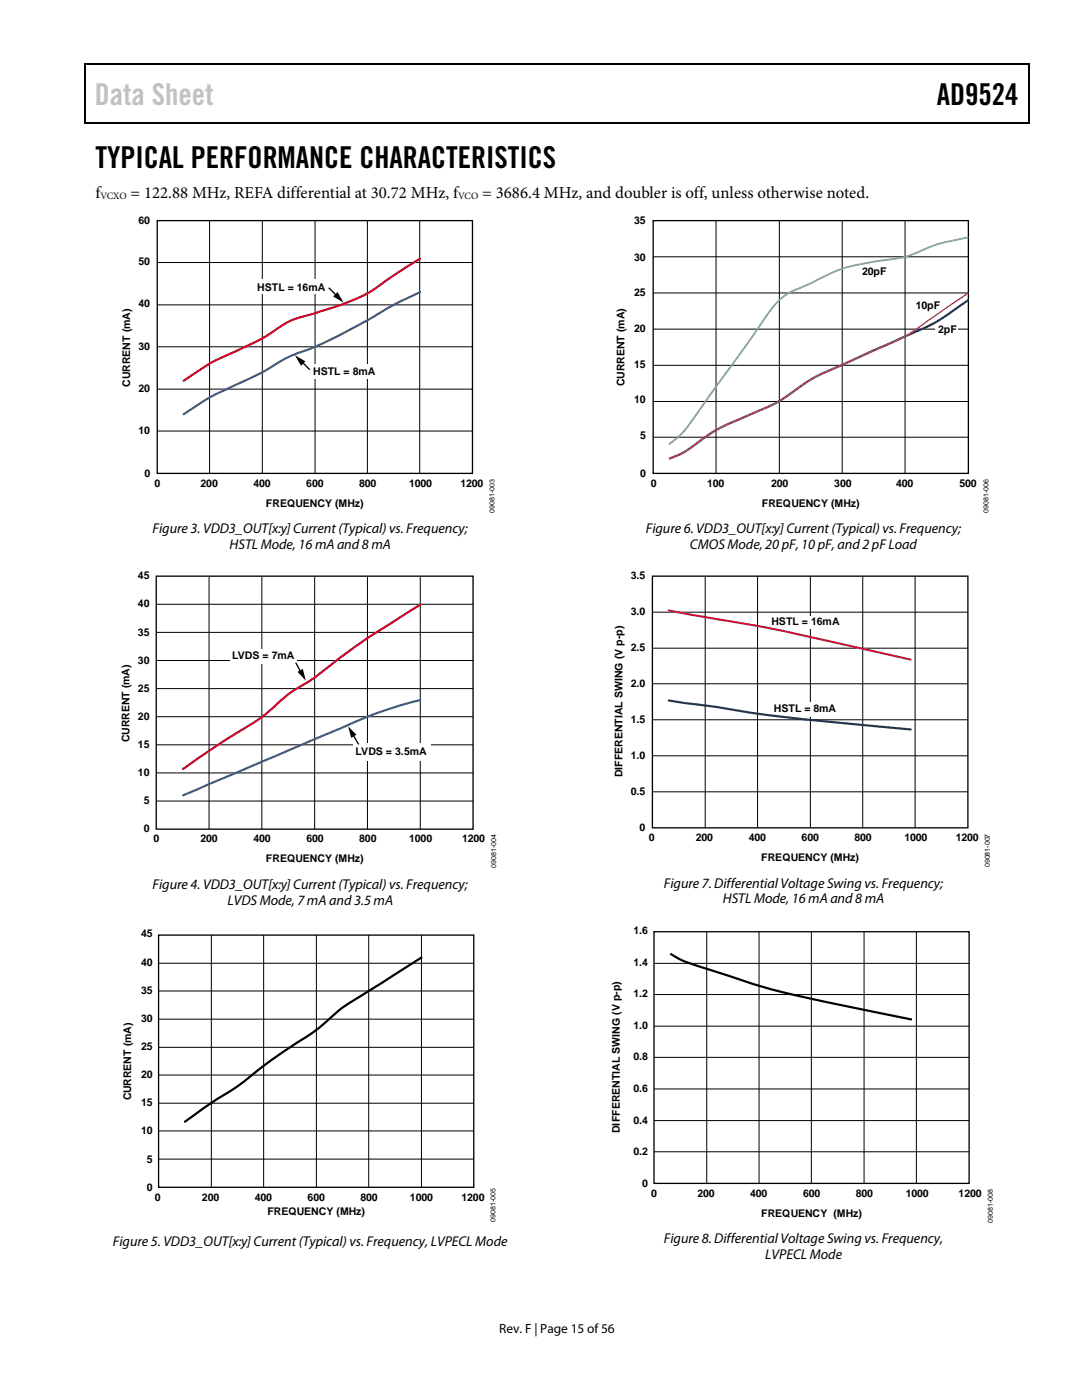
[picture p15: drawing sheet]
<svg xmlns="http://www.w3.org/2000/svg" width="216mm" height="279mm" viewBox="0 0 216 279" stroke-linecap="round" stroke-linejoin="round" font-family="sans-serif">
<defs><g id="words">
<text font-size="6" fill="#c1c1c1" x="18.9" y="20.9">Data Sheet</text>
<g font-size="6">
<text x="186.9" y="20.9">AD9524</text>
<text x="19" y="33.6">TYPICAL PERFORMANCE CHARACTERISTICS</text>
</g>
<g font-size="3.3">
<text x="19" y="39.5">f</text>
<text x="26" y="39.5">= 122.88 MHz, REFA differential at 30.72 MHz, f</text>
<text x="96.2" y="39.5">= 3686.4 MHz, and doubler is off, unless otherwise noted.</text>
</g>
<g font-size="2.8">
<text x="30.4" y="106.4">Figure 3. VDD3_OUT[x:y] Current (Typical) vs. Frequency;</text>
<text x="128.9" y="106.4">Figure 6. VDD3_OUT[x:y] Current (Typical) vs. Frequency;</text>
<text x="45.8" y="109.6">HSTL Mode, 16 mA and 8 mA</text>
<text x="137.7" y="109.6">CMOS Mode, 20 pF, 10 pF, and 2 pF Load</text>
<text x="30.4" y="177.5">Figure 4. VDD3_OUT[x:y] Current (Typical) vs. Frequency;</text>
<text x="132.5" y="177.1">Figure 7. Differential Voltage Swing vs. Frequency;</text>
<text x="45.4" y="180.7">LVDS Mode, 7 mA and 3.5 mA</text>
<text x="144.2" y="180.3">HSTL Mode, 16 mA and 8 mA</text>
<text x="22.5" y="248.6">Figure 5. VDD3_OUT[x:y] Current (Typical) vs. Frequency, LVPECL Mode</text>
<text x="132.5" y="248.2">Figure 8. Differential Voltage Swing vs. Frequency,</text>
<text x="152.7" y="251.3">LVPECL Mode</text>
</g>
<text font-size="2.7" x="99.6" y="266">Rev. F | Page 15 of56</text>
<g font-size="2.1">
<text x="27.6" y="44.8">60</text>
<text x="126.6" y="44.7">35</text>
<text x="27.6" y="52.9">50</text>
<text x="126.6" y="52.1">30</text>
<text x="51.3" y="58.1">HSTL = 16m</text>
<text x="63.4" y="58.1">A</text>
<text x="126.6" y="59.2">25</text>
<text x="172" y="54.8">20pF</text>
<text x="27.6" y="61.4">40</text>
<text x="182.7" y="61.7">10pF</text>
<text x="27.6" y="69.8">30</text>
<text x="126.6" y="66.3">20</text>
<text x="187.2" y="66.4">2pF</text>
<text x="26" y="77.1" transform="rotate(-90 26 77.1)">CURRENT (mA)</text>
<text x="62.5" y="74.9">HSTL = 8m</text>
<text x="73.4" y="74.9">A</text>
<text x="124.6" y="77.1" transform="rotate(-90 124.6 77.1)">CURRENT (mA)</text>
<text x="126.6" y="73.4">15</text>
<text x="27.6" y="78.3">20</text>
<text x="126.6" y="80.5">10</text>
<text x="27.6" y="86.7">10</text>
<text x="127.7" y="87.6">5</text>
<text x="28.8" y="95.1">0</text>
<text x="127.7" y="95.2">0</text>
<text x="30.8" y="97.2">0</text>
<text x="40" y="97.2">200</text>
<text x="50.6" y="97.2">400</text>
<text x="53.1" y="101.1">FREQUENCY (MHz)</text>
<text x="61.1" y="97.2">600</text>
<text x="71.7" y="97.2">800</text>
<text x="81.6" y="97.2">1000</text>
<text x="91.9" y="97.2">1200</text>
<text x="129.9" y="97.2">0</text>
<text x="141.1" y="97.2">100</text>
<text x="152" y="101.1">FREQUENCY (MHz)</text>
<text x="153.9" y="97.2">200</text>
<text x="166.5" y="97.2">300</text>
<text x="178.8" y="97.2">400</text>
<text x="191.4" y="97.2">500</text>
<text x="27.5" y="115.6">45</text>
<text x="125.9" y="115.6">3.5</text>
<text x="27.5" y="121.2">40</text>
<text x="125.9" y="122.6">3.0</text>
<text x="153.9" y="124.8">HSTL = 16mA</text>
<text x="27.5" y="126.8">35</text>
<text x="46.3" y="131.6">LVDS = 7mA</text>
<text x="125.9" y="129.9">2.5</text>
<text x="27.5" y="132.4">30</text>
<text x="125.9" y="137.1">2.0</text>
<text x="27.5" y="143.6">20</text>
<text x="27.5" y="138">25</text>
<text x="154.4" y="142">HSTL</text>
<text x="160.5" y="142">= 8mA</text>
<text x="25.8" y="148.1" transform="rotate(-90 25.8 148.1)">CURRENT (mA)</text>
<text x="27.5" y="149.2">15</text>
<text x="125.9" y="144.3">1.5</text>
<text x="27.5" y="154.9">10</text>
<text x="71" y="150.7">LVDS = 3.5mA</text>
<text x="124.2" y="155.1" transform="rotate(-90 124.2 155.1)">DIFFERENTIAL SWING (V p-p)</text>
<text x="125.9" y="151.5">1.0</text>
<text x="28.7" y="160.5">5</text>
<text x="125.9" y="158.7">0.5</text>
<text x="28.7" y="166.1">0</text>
<text x="127.6" y="165.9">0</text>
<text x="129.5" y="167.9">0</text>
<text x="138.8" y="167.9">200</text>
<text x="149.4" y="167.9">400</text>
<text x="160" y="167.9">600</text>
<text x="170.5" y="167.9">800</text>
<text x="180.5" y="167.9">1000</text>
<text x="190.7" y="167.9">1200</text>
<text x="30.6" y="168.1">0</text>
<text x="40" y="168.1">200</text>
<text x="50.6" y="168.1">400</text>
<text x="53.1" y="172">FREQUENCY (MHz)</text>
<text x="61.1" y="168.1">600</text>
<text x="71.7" y="168.1">800</text>
<text x="81.7" y="168.1">1000</text>
<text x="92.2" y="168.1">1200</text>
<text x="151.9" y="171.9">FREQUENCY (MHz)</text>
<text x="28.1" y="187.1">45</text>
<text x="126.4" y="186.4">1.6</text>
<text x="28.1" y="192.7">40</text>
<text x="126.4" y="192.7">1.4</text>
<text x="28.1" y="203.9">30</text>
<text x="28.1" y="198.3">35</text>
<text x="126.4" y="199">1.2</text>
<text x="28.1" y="209.5">25</text>
<text x="126.4" y="205.3">1.0</text>
<text x="28.1" y="215.2">20</text>
<text x="126.4" y="211.6">0.8</text>
<text x="26.1" y="219.6" transform="rotate(-90 26.1 219.6)">CURRENT (mA)</text>
<text x="28.1" y="220.8">15</text>
<text x="126.4" y="217.9">0.6</text>
<text x="28.1" y="226.4">10</text>
<text x="123.7" y="226.1" transform="rotate(-90 123.7 226.1)">DIFFERENTIAL SWING (V p-p)</text>
<text x="126.4" y="224.2">0.4</text>
<text x="29.3" y="232">5</text>
<text x="126.4" y="230.5">0.2</text>
<text x="29.3" y="237.6">0</text>
<text x="30.9" y="239.7">0</text>
<text x="40.3" y="239.7">200</text>
<text x="50.8" y="239.7">400</text>
<text x="61.4" y="239.7">600</text>
<text x="71.9" y="239.7">800</text>
<text x="81.8" y="239.7">1000</text>
<text x="92.1" y="239.7">1200</text>
<text x="128.2" y="236.9">0</text>
<text x="130" y="238.9">0</text>
<text x="139.1" y="238.9">200</text>
<text x="149.7" y="238.9">400</text>
<text x="160.2" y="238.9">600</text>
<text x="170.8" y="238.9">800</text>
<text x="180.7" y="238.9">1000</text>
<text x="191.3" y="238.9">1200</text>
<text x="53.3" y="242.5">FREQUENCY (MHz)</text>
<text x="151.9" y="242.8">FREQUENCY (MHz)</text>
</g>
<g font-size="1.9">
<text x="20" y="39.7">VCXO</text>
<text x="91.4" y="39.7">VCO</text>
</g>
<g font-size="1.4">
<text x="98.7" y="102.4" transform="rotate(-90 98.7 102.4)">09081-003</text>
<text x="197.2" y="102.4" transform="rotate(-90 197.2 102.4)">09081-006</text>
<text x="99" y="173.3" transform="rotate(-90 99 173.3)">09081-004</text>
<text x="197.5" y="173.1" transform="rotate(-90 197.5 173.1)">09081-007</text>
<text x="98.9" y="243.8" transform="rotate(-90 98.9 243.8)">09081-005</text>
<text x="198.1" y="244.1" transform="rotate(-90 198.1 244.1)">09081-008</text>
</g>
</g></defs>
<path d="M16.9 12.7h.2v1h-.2zM16.9 12.7h.2v.3h-.2zM82.5 12.7h.3v.3h-.3zM205.1 12.7h.3v1h-.3zM205.1 12.7h.3v.3h-.3zM16.9 24.4h.2v.2h-.2zM82.3 24.4h.2v.2h-.2zM205.1 24.4h.3v.2h-.3z" fill="#000"/>
<path d="M17 13.7v10.7M17.1 12.8h65.4M82.8 12.8h122.3M205.2 13.7v10.7M17.1 24.5h188" fill="none" stroke="#000" stroke-width=".25"/>
<path d="M31.4 52.4h62.9M41.8 43.9v50.6M52.3 43.9v50.6M62.9 43.9v50.6M73.3 43.9v50.6M83.7 43.9v50.6M31.4 60.8h62.9M31.4 69.2h62.9M31.4 77.7h62.9M31.4 86h62.9" fill="none" stroke="#000" stroke-width=".2"/>
<path d="M31.4 44h62.9v50.5h-62.9z" fill="none" stroke="#000" stroke-width=".26"/>
<path d="M83.8 58.3a85 85 0 0 0-11.1 6l-.7 .3a85.2 85.2 0 0 1-14.4 6.6l-.7 .4a93.4 93.4 0 0 1-13.1 6.7l-2.6 1.4-4.6 3" fill="none" stroke="#3b5d97" stroke-width=".44"/>
<path d="M83.8 51.6l-5.9 3.8a37.9 37.9 0 0 1-14.4 6.9l-1.3 .4a18.3 18.3 0 0 0-8.5 4l-2 1.2-4 1.9a44.9 44.9 0 0 0-11.1 6.2" fill="none" stroke="#db0029" stroke-width=".44"/>
<g fill="#fff">
<path d="M51.6 55.7h11.6v2.9h-11.6z"/>
<path d="M61.7 72.6h12.6v2.9h-12.6z"/>
</g>
<path d="M65.6 57.4l1.6 1.6M60.2 72.2l1.6 1.6M31.2 115h63.2v50.5h-63.2z" fill="none" stroke="#000" stroke-width=".26"/>
<path d="M67.3 58.3l1.3 2.1-2.1-1.2zM58.8 70.9l2.1 1.2-.8 .9z" fill="#000"/>
<g fill="none" stroke="#000" stroke-width=".2">
<path d="M41.7 115.2v50.3M52.2 115.2v50.3M62.8 115.2v50.3M73.3 115.2v50.3M83.9 115.2v50.3M31.2 120.6h63.2M31.2 126.2h63.2M31.2 131.8h63.2M31.2 137.4h63.2M31.2 143h63.2M31.2 148.6h63.2M31.2 154.3h63.2"/>
<path d="M31.2 159.9h63.2"/>
</g>
<path d="M83.9 139.7a92.2 92.2 0 0 0-17.8 6.4l-29.6 12.6" fill="none" stroke="#3b5d97" stroke-width=".44"/>
<path d="M83.9 120.7l-4.7 2.9a154.8 154.8 0 0 0-17.1 12.1l-.6 .4a30.4 30.4 0 0 0-7.8 5.9 105.4 105.4 0 0 1-9.9 6.5l-7.3 5" fill="none" stroke="#db0029" stroke-width=".44"/>
<path d="M70.5 148.4h15.5v3.4h-15.5z" fill="#fff"/>
<path d="M70.4 146.6l1.2 2" fill="none" stroke="#000" stroke-width=".26"/>
<path d="M69.5 145l1.6 1.6-1 .6z" fill="#000"/>
<path d="M45.9 129.7h13.4v2.8h-13.4z" fill="#fff"/>
<path d="M130.3 44h62.9v50.5h-62.9zM59 132.3l1.1 1.9M31.6 186.6h62.9v50.3h-62.9z" fill="none" stroke="#000" stroke-width=".26"/>
<path d="M59.4 134.1l1-.6 .6 2.3z" fill="#000"/>
<g fill="none" stroke="#000" stroke-width=".2">
<path d="M130.3 51.2h62.9M130.3 58.5h62.9M142.9 44v50.6M155.5 44v50.6M168.1 44v50.6M180.6 44v50.6M130.3 65.7h62.9M130.3 72.9h62.9M130.3 80.1h62.9M130.3 87.3h62.9M31.6 192.2h62.9M31.6 197.8h62.9"/>
<path d="M42.2 186.6v50.4M52.6 186.6v50.4M63.1 186.6v50.4M73.6 186.6v50.4M84.1 186.6v50.4M31.6 203.4h62.9M31.6 209h62.9M31.6 214.5h62.9M31.6 220.2h62.9M31.6 225.7h62.9M31.6 231.3h62.9"/>
</g>
<path d="M84.1 191.1l-9.9 6.3a46.1 46.1 0 0 0-10.5 7.7l-1.9 1.4a121.8 121.8 0 0 0-14.5 10.3 116.3 116.3 0 0 0-10.4 7.1" fill="none" stroke="#000" stroke-width=".44"/>
<path d="M182.1 62.2h1.2v3h-1.2z" fill="#fff"/>
<path d="M193.2 59.9l-.7 .5a42 42 0 0 1-11.8 6.7l-13.4 6.1a35.6 35.6 0 0 0-10.4 5.9 64 64 0 0 1-10.1 4.9 35.1 35.1 0 0 0-9.6 5.8l-1.3 .7-2.4 1.1" fill="none" stroke="#0a347d" stroke-width=".44"/>
<path d="M193.2 58.5l-8.4 5.8a37.5 37.5 0 0 1-10.4 5.7l-7.1 3.2a35.6 35.6 0 0 0-10.4 5.9 64 64 0 0 1-10.1 4.9 35.1 35.1 0 0 0-9.6 5.8l-1.3 .7-2.4 1.1" fill="none" stroke="#e23354" stroke-width=".26"/>
<path d="M193.2 47.4l-1.5 .3a30.2 30.2 0 0 0-9.4 3 34.9 34.9 0 0 1-7.9 1.5 30.8 30.8 0 0 0-12.6 4.3 26.8 26.8 0 0 0-5.6 2.8 33 33 0 0 0-5.7 7.4l-10.3 14.2a27.8 27.8 0 0 1-5.9 7.2l-.8 .6" fill="none" stroke="#66b48c" stroke-width=".35"/>
<path d="M186.7 65.2h4.5v.9h-4.5z" fill-rule="evenodd" fill="#fff"/>
<path d="M130.2 115h62.9v50.2h-62.9z" fill="none" stroke="#000" stroke-width=".26"/>
<path d="M140.7 115.1v50.1M151.2 115.1v50.1M161.7 115.1v50.1M172.1 115.1v50.1M182.6 115.1v50.1M130.2 122.2h62.9M130.2 129.4h62.9M130.2 136.5h62.9M130.2 150.8h62.9M130.2 158h62.9M130.2 143.6h62.9" fill="none" stroke="#000" stroke-width=".2"/>
<path d="M133.4 139.8l3.3 .5a183.6 183.6 0 0 1 14.7 2.2l11.7 1.3 18.6 1.8" fill="none" stroke="#0a347d" stroke-width=".44"/>
<path d="M133.4 121.8l7.5 1.4a356.6 356.6 0 0 1 32.3 6.5l8.5 1.9" fill="none" stroke="#e23354" stroke-width=".44"/>
<g fill="#fff">
<path d="M160.4 140.1h2v2.9h-2z"/>
<path d="M160.4 123h2v2.4h-2z"/>
</g>
<path d="M130.5 185.9h62.9v50.3h-62.9z" fill="none" stroke="#000" stroke-width=".26"/>
<path d="M130.5 198.5h62.9M130.5 192.3h62.9M141 185.9v50.4M151.5 185.9v50.4M161.9 185.9v50.4M172.4 185.9v50.4M182.9 185.9v50.4M130.5 217.3h62.9M130.5 211h62.9M130.5 204.8h62.9M130.5 229.9h62.9M130.5 223.6h62.9" fill="none" stroke="#000" stroke-width=".2"/>
<path d="M133.7 190.3a24 24 0 0 0 7.5 3.1 165 165 0 0 0 22.1 6.2l18.7 3.9" fill="none" stroke="#000" stroke-width=".44"/>
<use href="#words"/>
</svg>
